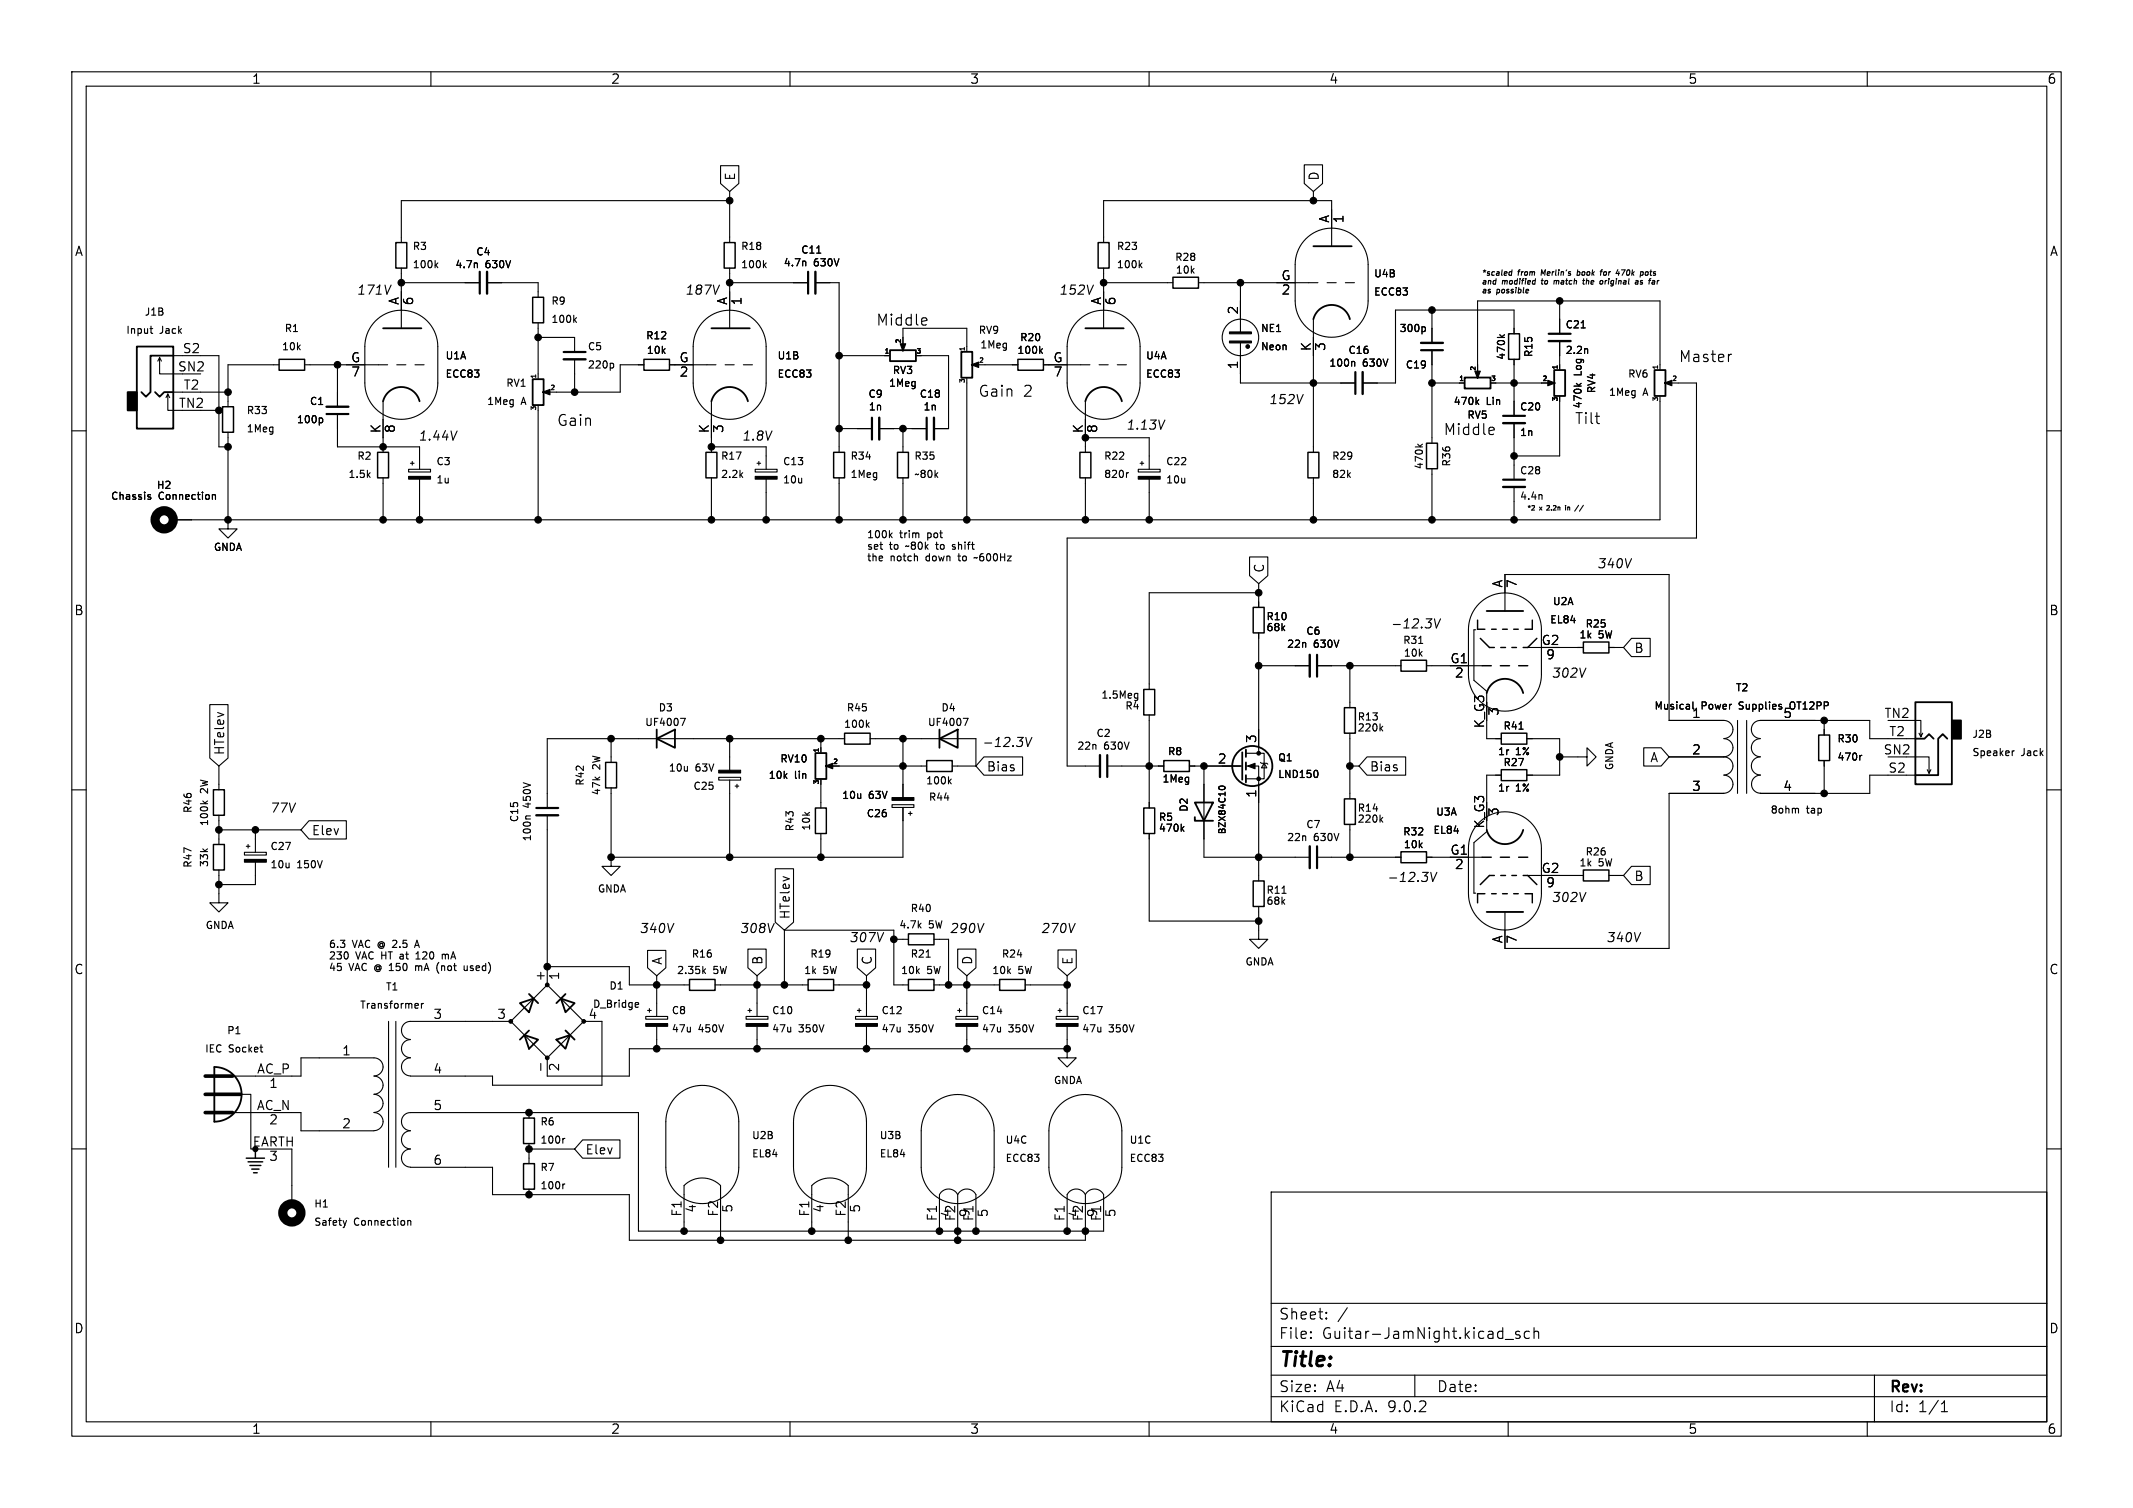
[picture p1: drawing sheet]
<svg xmlns="http://www.w3.org/2000/svg" width="297mm" height="210mm" viewBox="0 0 297 210" stroke-linecap="round" stroke-linejoin="round" font-family="sans-serif">
<defs><g id="words">
<text font-size="2.8" x="178" y="190.9">Title:</text>
<g font-size="2.1">
<text x="121.9" y="45.5">Middle</text>
<text x="233.7" y="50.6">Master</text>
<text x="77.5" y="59.4">Gain</text>
<text x="136.1" y="55.4">Gain</text>
<text x="142.5" y="55.4">2</text>
<text x="219.2" y="59.2">Tilt</text>
<text x="200.9" y="60.7">Middle</text>
<text x="178" y="184">Sheet:</text>
<text x="178" y="186.7">File:</text>
<text x="184.1" y="186.7">Guitar-JamNight.kicad_sch</text>
<text x="178" y="196.9">KiCad</text>
<text x="178" y="194.1">Size:</text>
<text x="184.7" y="194.1">A4</text>
<text x="185.7" y="196.9">E.D.A.</text>
<text x="193.3" y="196.9">9.0.2</text>
<text x="200" y="194.1">Date:</text>
<text x="263" y="194.3">Rev:</text>
<text x="263" y="196.9">Id:</text>
<text x="267.1" y="196.9">1/1</text>
</g>
<g font-size="1.8">
<text x="35" y="11.9">1</text>
<text x="85" y="11.9">2</text>
<text x="135" y="11.9">3</text>
<text x="185" y="11.9">4</text>
<text x="235" y="11.9">5</text>
<text x="285" y="11.9">6</text>
<text x="102.6" y="25.2" transform="rotate(-90 102.6 25.2)">E</text>
<text x="183.8" y="25.2" transform="rotate(-90 183.8 25.2)">D</text>
<text x="10.3" y="35.9">A</text>
<text x="185.2" y="31.1" transform="rotate(-90 185.2 31.1)">A</text>
<text x="187.4" y="31.2" transform="rotate(-90 187.4 31.2)">1</text>
<text x="285.3" y="35.9">A</text>
<text x="49.6" y="41.3">171V</text>
<text x="95.3" y="41.3">187V</text>
<text x="147.4" y="41.3">152V</text>
<text x="178.3" y="39.1">G</text>
<text x="178.4" y="41.4">2</text>
<text x="55.6" y="42.6" transform="rotate(-90 55.6 42.6)">A</text>
<text x="57.9" y="42.6" transform="rotate(-90 57.9 42.6)">6</text>
<text x="101.3" y="42.6" transform="rotate(-90 101.3 42.6)">A</text>
<text x="103.6" y="42.6" transform="rotate(-90 103.6 42.6)">1</text>
<text x="153.4" y="42.6" transform="rotate(-90 153.4 42.6)">A</text>
<text x="155.7" y="42.6" transform="rotate(-90 155.7 42.6)">6</text>
<text x="172.5" y="43.9" transform="rotate(-90 172.5 43.9)">2</text>
<text x="24.7" y="51.8">SN2</text>
<text x="25.4" y="49.3">S2</text>
<text x="48.8" y="50.5">G</text>
<text x="48.8" y="52.8">7</text>
<text x="94.5" y="50.5">G</text>
<text x="94.5" y="52.8">2</text>
<text x="146.6" y="50.5">G</text>
<text x="146.6" y="52.8">7</text>
<text x="172.5" y="51.5" transform="rotate(-90 172.5 51.5)">1</text>
<text x="182.6" y="49" transform="rotate(-90 182.6 49)">K</text>
<text x="184.9" y="49" transform="rotate(-90 184.9 49)">3</text>
<text x="24.8" y="56.9">TN2</text>
<text x="25.5" y="54.4">T2</text>
<text x="176.6" y="56.5">152V</text>
<text x="53.1" y="60.4" transform="rotate(-90 53.1 60.4)">K</text>
<text x="55.3" y="60.4" transform="rotate(-90 55.3 60.4)">8</text>
<text x="58.2" y="61.6">1.44V</text>
<text x="98.8" y="60.4" transform="rotate(-90 98.8 60.4)">K</text>
<text x="101" y="60.4" transform="rotate(-90 101 60.4)">3</text>
<text x="103.3" y="61.6">1.8V</text>
<text x="150.9" y="60.4" transform="rotate(-90 150.9 60.4)">K</text>
<text x="153.1" y="60.4" transform="rotate(-90 153.1 60.4)">8</text>
<text x="156.7" y="60">1.13V</text>
<text x="176.2" y="79.9" transform="rotate(-90 176.2 79.9)">C</text>
<text x="209.3" y="81.9" transform="rotate(-90 209.3 81.9)">A</text>
<text x="211.5" y="82" transform="rotate(-90 211.5 82)">7</text>
<text x="222.3" y="79.4">340V</text>
<text x="10.3" y="85.9">B</text>
<text x="193.6" y="87.7">-12.3V</text>
<text x="214.6" y="89.9">G2</text>
<text x="285.3" y="85.9">B</text>
<text x="201.9" y="92.5">G1</text>
<text x="202.5" y="94.7">2</text>
<text x="215.2" y="92.2">9</text>
<text x="216" y="94.6">302V</text>
<text x="227.5" y="91.1">B</text>
<text x="206.8" y="101.5" transform="rotate(-90 206.8 101.5)">K_G3</text>
<text x="209" y="99.8" transform="rotate(-90 209 99.8)">3</text>
<text x="235.5" y="100.1">1</text>
<text x="248.2" y="100.1">5</text>
<text x="262.3" y="100.1">TN2</text>
<text x="31.4" y="105.3" transform="rotate(-90 31.4 105.3)">HTelev</text>
<text x="136.7" y="104.2">-12.3V</text>
<text x="137.3" y="107.6">Bias</text>
<text x="169.5" y="106.4">2</text>
<text x="175" y="103.6" transform="rotate(-90 175 103.6)">3</text>
<text x="190.7" y="107.6">Bias</text>
<text x="229.7" y="106.4">A</text>
<text x="235.5" y="105.2">2</text>
<text x="262.2" y="105.2">SN2</text>
<text x="262.8" y="107.7">S2</text>
<text x="263" y="102.6">T2</text>
<text x="37.5" y="113.4">77V</text>
<text x="175" y="111.2" transform="rotate(-90 175 111.2)">1</text>
<text x="209" y="113.7" transform="rotate(-90 209 113.7)">3</text>
<text x="235.5" y="110.2">3</text>
<text x="248.2" y="110.2">4</text>
<text x="43.3" y="116.5">Elev</text>
<text x="201.9" y="119.1">G1</text>
<text x="206.8" y="115.5" transform="rotate(-90 206.8 115.5)">K_G3</text>
<text x="193" y="123">-12.3V</text>
<text x="202.5" y="121.4">2</text>
<text x="214.6" y="121.7">G2</text>
<text x="215.2" y="123.9">9</text>
<text x="216" y="125.8">302V</text>
<text x="227.5" y="122.9">B</text>
<text x="89" y="130.2">340V</text>
<text x="102.9" y="130.2">308V</text>
<text x="110.2" y="128.1" transform="rotate(-90 110.2 128.1)">HTelev</text>
<text x="118.2" y="131.4">307V</text>
<text x="132.2" y="130.2">290V</text>
<text x="144.9" y="130.2">270V</text>
<text x="209.3" y="131.5" transform="rotate(-90 209.3 131.5)">A</text>
<text x="211.5" y="131.5" transform="rotate(-90 211.5 131.5)">7</text>
<text x="223.6" y="131.4">340V</text>
<text x="10.3" y="135.9">C</text>
<text x="75.9" y="136.8" transform="rotate(-90 75.9 136.8)">+</text>
<text x="78.2" y="136.6" transform="rotate(-90 78.2 136.6)">1</text>
<text x="92.4" y="134.5" transform="rotate(-90 92.4 134.5)">A</text>
<text x="106.4" y="134.5" transform="rotate(-90 106.4 134.5)">B</text>
<text x="121.6" y="134.5" transform="rotate(-90 121.6 134.5)">C</text>
<text x="135.6" y="134.5" transform="rotate(-90 135.6 134.5)">D</text>
<text x="149.5" y="134.5" transform="rotate(-90 149.5 134.5)">E</text>
<text x="285.3" y="135.9">C</text>
<text x="60.3" y="142">3</text>
<text x="69.1" y="142">3</text>
<text x="81.8" y="142">4</text>
<text x="35.7" y="149.6">AC_P</text>
<text x="47.6" y="147.1">1</text>
<text x="60.3" y="149.6">4</text>
<text x="78.2" y="149.3" transform="rotate(-90 78.2 149.3)">2</text>
<text x="35.7" y="154.7">AC_N</text>
<text x="37.4" y="151.8">1</text>
<text x="60.3" y="154.7">5</text>
<text x="35.1" y="159.8">EARTH</text>
<text x="37.4" y="156.9">2</text>
<text x="47.6" y="157.2">2</text>
<text x="81.4" y="161">Elev</text>
<text x="37.4" y="162">3</text>
<text x="60.3" y="162.3">6</text>
<text x="95" y="169.5" transform="rotate(-90 95 169.5)">F1</text>
<text x="97.2" y="169" transform="rotate(-90 97.2 169)">4</text>
<text x="100.1" y="169.5" transform="rotate(-90 100.1 169.5)">F2</text>
<text x="102.3" y="169" transform="rotate(-90 102.3 169)">5</text>
<text x="112.8" y="169.5" transform="rotate(-90 112.8 169.5)">F1</text>
<text x="115" y="169" transform="rotate(-90 115 169)">4</text>
<text x="117.9" y="169.5" transform="rotate(-90 117.9 169.5)">F2</text>
<text x="120.1" y="169" transform="rotate(-90 120.1 169)">5</text>
<text x="130.6" y="170.2" transform="rotate(-90 130.6 170.2)">F1</text>
<text x="132.8" y="169.6" transform="rotate(-90 132.8 169.6)">4</text>
<text x="133.1" y="170.2" transform="rotate(-90 133.1 170.2)">F2</text>
<text x="135.3" y="169.6" transform="rotate(-90 135.3 169.6)">9</text>
<text x="137.9" y="169.6" transform="rotate(-90 137.9 169.6)">5</text>
<text x="148.3" y="170.2" transform="rotate(-90 148.3 170.2)">F1</text>
<text x="150.6" y="169.6" transform="rotate(-90 150.6 169.6)">4</text>
<text x="150.9" y="170.2" transform="rotate(-90 150.9 170.2)">F2</text>
<text x="153.1" y="169.6" transform="rotate(-90 153.1 169.6)">9</text>
<text x="155.7" y="169.6" transform="rotate(-90 155.7 169.6)">5</text>
<text x="10.3" y="185.9">D</text>
<text x="285.3" y="185.9">D</text>
<text x="35" y="199.9">1</text>
<text x="85" y="199.9">2</text>
<text x="135" y="199.9">3</text>
<text x="185" y="199.9">4</text>
<text x="235" y="199.9">5</text>
<text x="285" y="199.9">6</text>
</g>
<g font-size="1.4">
<text x="57.4" y="35">R3</text>
<text x="66.2" y="35.8">C4</text>
<text x="103.1" y="35">R18</text>
<text x="111.4" y="35.5">C11</text>
<text x="155.4" y="35">R23</text>
<text x="57.4" y="37.6">100k</text>
<text x="63.3" y="37.6">4.7n</text>
<text x="67.6" y="37.6">630V</text>
<text x="103.1" y="37.6">100k</text>
<text x="109" y="37.3">4.7n</text>
<text x="113.3" y="37.3">630V</text>
<text x="155.4" y="37.6">100k</text>
<text x="163.5" y="36.5">R28</text>
<text x="163.6" y="38.3">10k</text>
<text x="191.2" y="38.8">U4B</text>
<text x="191.2" y="41.4">ECC83</text>
<text x="17.5" y="46.7">Input</text>
<text x="20" y="44.2">J1B</text>
<text x="22.3" y="46.7">Jack</text>
<text x="39.5" y="46.4">R1</text>
<text x="76.7" y="45.2">100k</text>
<text x="76.7" y="42.6">R9</text>
<text x="89.9" y="47.5">R12</text>
<text x="136.2" y="46.7">RV9</text>
<text x="141.9" y="47.7">R20</text>
<text x="175.5" y="46.4">NE1</text>
<text x="194.8" y="46.4">300p</text>
<text x="217.9" y="45.9">C21</text>
<text x="39.2" y="49">10k</text>
<text x="61.9" y="50.3">U1A</text>
<text x="61.9" y="52.8">ECC83</text>
<text x="81.7" y="49">C5</text>
<text x="81.7" y="51.5">220p</text>
<text x="90" y="49.5">10k</text>
<text x="108.2" y="50.3">U1B</text>
<text x="108.2" y="52.8">ECC83</text>
<text x="124.2" y="52.3">RV3</text>
<text x="136.4" y="48.7">1Meg</text>
<text x="141.5" y="49.5">100k</text>
<text x="159.5" y="50.3">U4A</text>
<text x="159.5" y="52.8">ECC83</text>
<text x="175.5" y="49">Neon</text>
<text x="185" y="51.3">100n</text>
<text x="187.6" y="49.5">C16</text>
<text x="189.8" y="51.3">630V</text>
<text x="195.6" y="51.5">C19</text>
<text x="209.8" y="50.2" transform="rotate(-90 209.8 50.2)">470k</text>
<text x="213.6" y="49.8" transform="rotate(-90 213.6 49.8)">R15</text>
<text x="217.9" y="49.5">2.2n</text>
<text x="220.4" y="52.3" transform="rotate(-90 220.4 52.3)">Log</text>
<text x="226.6" y="52.8">RV6</text>
<text x="34.2" y="57.9">R33</text>
<text x="41.2" y="59.1">100p</text>
<text x="43" y="56.6">C1</text>
<text x="67.7" y="56.6">1Meg</text>
<text x="70.4" y="54.1">RV1</text>
<text x="72.6" y="56.6">A</text>
<text x="120.8" y="55.6">C9</text>
<text x="120.9" y="57.4">1n</text>
<text x="123.7" y="54.1">1Meg</text>
<text x="128" y="55.6">C18</text>
<text x="128.5" y="57.4">1n</text>
<text x="202.3" y="56.6">470k</text>
<text x="204.2" y="58.5">RV5</text>
<text x="207" y="56.6">Lin</text>
<text x="211.5" y="57.4">C20</text>
<text x="220.4" y="57" transform="rotate(-90 220.4 57)">470k</text>
<text x="222.3" y="54.9" transform="rotate(-90 222.3 54.9)">RV4</text>
<text x="223.9" y="55.3">1Meg</text>
<text x="228.8" y="55.3">A</text>
<text x="34.2" y="60.4">1Meg</text>
<text x="49.6" y="64.2">R2</text>
<text x="60.7" y="65">C3</text>
<text x="100.3" y="64.2">R17</text>
<text x="108.9" y="65">C13</text>
<text x="118.3" y="64.2">R34</text>
<text x="127.2" y="64.2">R35</text>
<text x="153.6" y="64.2">R22</text>
<text x="162.3" y="65">C22</text>
<text x="185.4" y="64.2">R29</text>
<text x="198.3" y="65.5" transform="rotate(-90 198.3 65.5)">470k</text>
<text x="202.2" y="65.1" transform="rotate(-90 202.2 65.1)">R36</text>
<text x="211.5" y="60.9">1n</text>
<text x="15.4" y="69.8">Chassis</text>
<text x="21.7" y="68.3">H2</text>
<text x="22.1" y="69.8">Connection</text>
<text x="48.4" y="66.8">1.5k</text>
<text x="60.7" y="67.5">1u</text>
<text x="100.3" y="66.8">2.2k</text>
<text x="108.9" y="67.5">10u</text>
<text x="118.3" y="66.8">1Meg</text>
<text x="127.2" y="66.8">~80k</text>
<text x="153.6" y="66.8">820r</text>
<text x="162.3" y="67.5">10u</text>
<text x="185.4" y="66.8">82k</text>
<text x="211.5" y="66.3">C28</text>
<text x="211.5" y="69.8">4.4n</text>
<text x="29.7" y="76.9">GNDA</text>
<text x="120.6" y="75">100k</text>
<text x="120.6" y="76.6">set</text>
<text x="123.9" y="76.6">to</text>
<text x="125.3" y="75">trim</text>
<text x="126.4" y="76.6">~80k</text>
<text x="129.4" y="75">pot</text>
<text x="130.9" y="76.6">to</text>
<text x="133.3" y="76.6">shift</text>
<text x="120.6" y="78.2">the</text>
<text x="124" y="78.2">notch</text>
<text x="129.2" y="78.2">down</text>
<text x="133.9" y="78.2">to</text>
<text x="136.4" y="78.2">~600Hz</text>
<text x="176.2" y="88.1">68k</text>
<text x="176.2" y="86.6">R10</text>
<text x="181.8" y="88.6">C6</text>
<text x="195.3" y="89.9">R31</text>
<text x="215.7" y="87">EL84</text>
<text x="216.1" y="84.5">U2A</text>
<text x="219.8" y="89.1">1k</text>
<text x="220.7" y="87.6">R25</text>
<text x="222.6" y="89.1">5W</text>
<text x="179.1" y="90.4">22n</text>
<text x="182.9" y="90.4">630V</text>
<text x="195.4" y="91.7">10k</text>
<text x="89.7" y="101.3">UF4007</text>
<text x="91.6" y="99.3">D3</text>
<text x="117.4" y="101.6">100k</text>
<text x="117.8" y="99.3">R45</text>
<text x="129.1" y="101.3">UF4007</text>
<text x="131" y="99.3">D4</text>
<text x="153.2" y="97.5">1.5Meg</text>
<text x="156.6" y="99">R4</text>
<text x="188.9" y="100.6">R13</text>
<text x="209.2" y="101.8">R41</text>
<text x="230.3" y="99">Musical</text>
<text x="236.9" y="99">Power</text>
<text x="241.6" y="96.5">T2</text>
<text x="242.3" y="99">Supplies</text>
<text x="249.7" y="99">OT12PP</text>
<text x="83.8" y="107.1" transform="rotate(-90 83.8 107.1)">2W</text>
<text x="93" y="107.7">10u</text>
<text x="96.8" y="107.7">63V</text>
<text x="108.5" y="106.4">RV10</text>
<text x="149.9" y="104.6">22n</text>
<text x="152.6" y="102.8">C2</text>
<text x="153.7" y="104.6">630V</text>
<text x="162.5" y="105.4">R8</text>
<text x="177.9" y="106.2">Q1</text>
<text x="188.9" y="102.1">220k</text>
<text x="208.5" y="105.4">1r</text>
<text x="209.2" y="106.9">R27</text>
<text x="211.1" y="105.4">1%</text>
<text x="224.8" y="107.4" transform="rotate(-90 224.8 107.4)">GNDA</text>
<text x="255.7" y="103.6">R30</text>
<text x="255.7" y="106.1">470r</text>
<text x="274.5" y="103">J2B</text>
<text x="274.5" y="105.5">Speaker</text>
<text x="281.5" y="105.5">Jack</text>
<text x="26.9" y="113.3" transform="rotate(-90 26.9 113.3)">R46</text>
<text x="29.2" y="110.5" transform="rotate(-90 29.2 110.5)">2W</text>
<text x="74.1" y="112.5" transform="rotate(-90 74.1 112.5)">450V</text>
<text x="81.5" y="109.5" transform="rotate(-90 81.5 109.5)">R42</text>
<text x="83.8" y="110.9" transform="rotate(-90 83.8 110.9)">47k</text>
<text x="96.4" y="110.2">C25</text>
<text x="106.9" y="108.7">10k</text>
<text x="110.7" y="108.7">lin</text>
<text x="117.1" y="111.5">10u</text>
<text x="121" y="111.5">63V</text>
<text x="128.8" y="109.4">100k</text>
<text x="129.2" y="111.7">R44</text>
<text x="161.8" y="109.2">1Meg</text>
<text x="165.6" y="113.2" transform="rotate(-90 165.6 113.2)">D2</text>
<text x="177.9" y="108.6">LND150</text>
<text x="188.9" y="113.3">R14</text>
<text x="199.9" y="113.8">U3A</text>
<text x="208.5" y="110.5">1r</text>
<text x="211.1" y="110.5">1%</text>
<text x="246.4" y="113.5">8ohm</text>
<text x="251.6" y="113.5">tap</text>
<text x="29.2" y="115.2" transform="rotate(-90 29.2 115.2)">100k</text>
<text x="37.6" y="118.6">C27</text>
<text x="72.4" y="114.6" transform="rotate(-90 72.4 114.6)">C15</text>
<text x="74.1" y="117.3" transform="rotate(-90 74.1 117.3)">100n</text>
<text x="110.7" y="115.9" transform="rotate(-90 110.7 115.9)">R43</text>
<text x="113" y="115.8" transform="rotate(-90 113 115.8)">10k</text>
<text x="120.6" y="114">C26</text>
<text x="161.2" y="116">470k</text>
<text x="161.2" y="114.5">R5</text>
<text x="179.1" y="117.3">22n</text>
<text x="181.8" y="115.5">C7</text>
<text x="182.9" y="117.3">630V</text>
<text x="188.9" y="114.8">220k</text>
<text x="195.3" y="116.6">R32</text>
<text x="195.4" y="118.3">10k</text>
<text x="199.5" y="116.3">EL84</text>
<text x="220.7" y="119.3">R26</text>
<text x="26.9" y="121" transform="rotate(-90 26.9 121)">R47</text>
<text x="29.2" y="120.9" transform="rotate(-90 29.2 120.9)">33k</text>
<text x="37.6" y="121.1">10u</text>
<text x="41.4" y="121.1">150V</text>
<text x="83.1" y="124.5">GNDA</text>
<text x="176.2" y="124.7">R11</text>
<text x="219.8" y="120.9">1k</text>
<text x="222.6" y="120.9">5W</text>
<text x="28.5" y="129.6">GNDA</text>
<text x="125.1" y="129.5">4.7k</text>
<text x="126.7" y="127.2">R40</text>
<text x="129.3" y="129.5">5W</text>
<text x="176.2" y="126.2">68k</text>
<text x="45.7" y="132.2">6.3</text>
<text x="45.7" y="133.8">230</text>
<text x="45.7" y="135.4">45</text>
<text x="48.6" y="135.4">VAC @ 150</text>
<text x="49.1" y="132.2">VAC @ 2.5</text>
<text x="49.6" y="133.8">VAC HT at</text>
<text x="58.6" y="132.2">A</text>
<text x="58.6" y="135.4">mA</text>
<text x="58.7" y="133.8">120</text>
<text x="61.8" y="135.4">(not</text>
<text x="62.5" y="133.8">mA</text>
<text x="65.8" y="135.4">used)</text>
<text x="94.2" y="135.9">2.35k</text>
<text x="96.2" y="133.6">R16</text>
<text x="99.3" y="135.9">5W</text>
<text x="111.9" y="135.9">1k</text>
<text x="112.7" y="133.6">R19</text>
<text x="114.6" y="135.9">5W</text>
<text x="125.4" y="135.9">10k</text>
<text x="126.7" y="133.6">R21</text>
<text x="129.1" y="135.9">5W</text>
<text x="138.1" y="135.9">10k</text>
<text x="139.4" y="133.6">R24</text>
<text x="141.8" y="135.9">5W</text>
<text x="173.3" y="134.7">GNDA</text>
<text x="50" y="140.7">Transformer</text>
<text x="53.6" y="138.1">T1</text>
<text x="82.5" y="140.6">D_Bridge</text>
<text x="84.7" y="138">D1</text>
<text x="93.4" y="141.4">C8</text>
<text x="93.4" y="144">47u</text>
<text x="97.3" y="144">450V</text>
<text x="107.4" y="141.4">C10</text>
<text x="107.4" y="144">47u</text>
<text x="111.2" y="144">350V</text>
<text x="122.6" y="141.4">C12</text>
<text x="122.6" y="144">47u</text>
<text x="126.5" y="144">350V</text>
<text x="136.6" y="141.4">C14</text>
<text x="136.6" y="144">47u</text>
<text x="140.4" y="144">350V</text>
<text x="150.6" y="141.4">C17</text>
<text x="150.6" y="144">47u</text>
<text x="154.4" y="144">350V</text>
<text x="28.5" y="146.8">IEC</text>
<text x="31.5" y="144.2">P1</text>
<text x="31.9" y="146.8">Socket</text>
<text x="146.6" y="151.2">GNDA</text>
<text x="75.1" y="156.9">R6</text>
<text x="75.1" y="159.5">100r</text>
<text x="104.6" y="161.4">EL84</text>
<text x="104.6" y="158.8">U2B</text>
<text x="122.4" y="161.4">EL84</text>
<text x="122.4" y="158.8">U3B</text>
<text x="139.9" y="159.5">U4C</text>
<text x="157.2" y="159.5">U1C</text>
<text x="75.1" y="163.3">R7</text>
<text x="75.1" y="165.8">100r</text>
<text x="139.9" y="162">ECC83</text>
<text x="157.2" y="162">ECC83</text>
<text x="43.6" y="170.9">Safety</text>
<text x="43.6" y="168.4">H1</text>
<text x="49.3" y="170.9">Connection</text>
</g>
<text font-size="1.2" x="170.9" y="116.3" transform="rotate(-90 170.9 116.3)">BZX84C10</text>
<g font-size="1.1">
<text x="206.2" y="38.4">*scaled</text>
<text x="206.2" y="39.7">and</text>
<text x="206.2" y="40.9">as</text>
<text x="208.4" y="40.9">possible</text>
<text x="209.2" y="39.7">modified</text>
<text x="211.4" y="38.4">from</text>
<text x="214.9" y="38.4">Merlin's</text>
<text x="215" y="39.7">to</text>
<text x="217" y="39.7">match</text>
<text x="220.2" y="38.4">book</text>
<text x="221.4" y="39.7">the</text>
<text x="223.8" y="38.4">for</text>
<text x="224" y="39.7">original</text>
<text x="226.3" y="38.4">470k</text>
<text x="229.3" y="39.7">as</text>
<text x="230" y="38.4">pots</text>
</g>
<g font-size=".9">
<text x="125.5" y="48" transform="rotate(-90 125.5 48)">2</text>
<text x="74.7" y="52.9" transform="rotate(-90 74.7 52.9)">1</text>
<text x="123" y="49.3">1</text>
<text x="127.5" y="49.3">3</text>
<text x="134.4" y="53.5" transform="rotate(-90 134.4 53.5)">3</text>
<text x="134.4" y="49" transform="rotate(-90 134.4 49)">1</text>
<text x="136.2" y="50.5">2</text>
<text x="203" y="53.1">1</text>
<text x="205.5" y="51.8" transform="rotate(-90 205.5 51.8)">2</text>
<text x="207.5" y="53.1">3</text>
<text x="214.7" y="53.1">2</text>
<text x="216.9" y="51.6" transform="rotate(-90 216.9 51.6)">1</text>
<text x="230.9" y="51.6" transform="rotate(-90 230.9 51.6)">1</text>
<text x="232.7" y="53.1">2</text>
<text x="74.7" y="57.3" transform="rotate(-90 74.7 57.3)">3</text>
<text x="76.5" y="54.4">2</text>
<text x="216.9" y="56" transform="rotate(-90 216.9 56)">3</text>
<text x="230.9" y="56" transform="rotate(-90 230.9 56)">3</text>
<text x="212.6" y="71.1">*2</text>
<text x="214.5" y="71.1">x</text>
<text x="215.8" y="71.1">2.2n</text>
<text x="218.7" y="71.1">in</text>
<text x="114" y="104.9" transform="rotate(-90 114 104.9)">1</text>
<text x="115.9" y="106.4">2</text>
<text x="114" y="109.4" transform="rotate(-90 114 109.4)">3</text>
</g>
</g></defs>
<g fill="none" stroke="#000" stroke-width=".15">
<path d="M10 10h277v190h-277zM12 12h273v186h-273zM60 10v2M110 10v2M160 10v2M210 10v2M260 10v2M55.9 37.3v8.4M55.9 39.4h10.9M60.7 36.9l.3 .4M61 36.6l-.4 .4M66.3 36.6l.2 .2v.5"/>
<path d="M67.8 39.4h7.1v2M100.3 23.1h2.6v2.5l-1.3 1.1-1.3-1.1zM101.6 26.7v7.1M101.6 37.3v8.4M101.6 27.9h-45.7v5.9M101.6 39.4h10.9M106.4 36.9l.3 .4M106.7 36.6l-.4 .4M112.1 36.4l.1 .1v.5M113.5 39.4h3.3v23.6M113.7 35.3h.6M153.7 33.8v-5.9h31.7v6.4"/>
<path d="M153.7 37.3v8.4M153.7 39.4h9.6M158.7 36.9l.3 .4M159 36.6l-.4 .4M166.9 39.4h16.6M172.7 39.4v6.8M181.6 23h2.6v2.6l-1.3 1.1-1.3-1.1zM181.8 33.3a5.1 5.1 0 0 1 5.5-1.1 5.1 5.1 0 0 1 3.2 4.6v5.1a5.1 5.1 0 0 1-5.1 5.1 5.1 5.1 0 0 1-5.1-5.1v-5.1a5.1 5.1 0 0 1 1.5-3.5zM182.9 26.7v1.2M184.8 39.4h1.3M187.3 39.4h1.3M210.2 38.3h.2"/>
<path d="M210.5 37.9h-.3M210.5 37.6l-.1 .7M213.6 39.1h.2M213.7 39.5l-.1 .1M213.8 38.8l-.1 .8M214.6 39.1h.3M214.7 37.6l-.1 .7M214.7 38.8v.7l.1 .1M216.4 39.1v.5M216.7 39.1h-.3M216.7 39.2v.4M219.6 37.9h.3"/>
<path d="M219.7 37.6l-.1 .7M219.9 38.3h-.3M220.4 39.1h.3M220.5 38.8l-.1 .7 .2 .1M221 38.8l-.1 .8M221.1 39.1h-.2M222.8 37.8h.3M223.1 37.6h-.1M223.5 39.1v.5M223.6 37.8l-.3 .1v.3l.1 .1h.2M223.8 39.1l-.3 .1M225.8 37.6h.5l-.4 .7"/>
<path d="M227.9 39.1h.2l-.1 .5M228 39.5l-.2 .1M228.1 39.2l-.3 .1M228.7 39.1h-.2l-.1 .1 .3 .2v.1h-.3M229.1 37.9l.2-.1 .2 .1-.1 .4h-.3zM230.8 39.1l-.1 .5M231 39.1l-.2 .1M20.9 45.8h.4M21 45.4v.9l.3 .1M22 50.3l.2-.5v2.3h3.2M22.2 49.8l.3 .5M23.1 55.4l.3-.5v2.3h2"/>
<path d="M23.4 54.9l.2 .5M24.1 49.5h1.3M24.1 54.6h1.3M27.9 49.5h2.6v12.7h1.2M27.9 54.6h3.8M27.9 57.2h2.6M38.9 50.8h-7.2v5.8M42.4 50.8h11.6M44.7 58.2l.2 .2v.3l-.2 .2M47 57.7v4.5h11.4v3.2M47 50.8v5.8M52.3 44.7a5.1 5.1 0 0 1 5.5-1.1 5.1 5.1 0 0 1 3.2 4.7v5a5.1 5.1 0 0 1-5.1 5.1 5.1 5.1 0 0 1-5.1-5.1v-5a5.1 5.1 0 0 1 1.5-3.6z"/>
<path d="M53.3 55.9v7.1M55.2 50.8h1.3M57.8 50.8h1.3M74.6 52.2v.4M74.9 45v7.7M74.9 56.5v15.9M74.9 47h5.1v2M80 44.5l.3 .4M80 50v4.6M80.3 44.2l-.4 .4M85.3 50.6l.1 .2v.3l-.1 .2M89.7 50.8h-3.3v3.8h-9.9"/>
<path d="M93.2 50.8h6.5M98 44.7a5.1 5.1 0 0 1 5.5-1.1 5.1 5.1 0 0 1 3.2 4.7v5a5.1 5.1 0 0 1-5.1 5.1 5.1 5.1 0 0 1-5.1-5.1v-5a5.1 5.1 0 0 1 1.5-3.6zM99.1 55.9v7.1M101 50.8h1.2M103.5 50.8h1.3M116.8 59.7h4.6M116.8 49.5h7M122.4 59.7h6.6M123.3 49.2h.4M125.7 48v-2.3h8.9v3.2M125.7 59.7v3.3M127.6 49.5h4.5v10.2h-2.1"/>
<path d="M128.6 44.3h.4l.1 .3-.8 .2M129 45.2l-.4 .1M134.3 48.4v.4M134.6 52.7v19.7M136.2 50.8h5.5M144.9 48.8l.3 .4M145.2 48.6l-.4 .3M145.3 50.8h6.5M150.1 44.7a5.1 5.1 0 0 1 5.5-1.1 5.1 5.1 0 0 1 3.1 4.7v5a5.1 5.1 0 0 1-5 5.1 5.1 5.1 0 0 1-5.1-5.1v-5a5.1 5.1 0 0 1 1.5-3.6zM151.1 55.9v7.1M153 50.8h1.3M155.6 50.8h1.2"/>
<path d="M172.7 47.8v5.5h16M182.9 44.5v18.5M188.3 50.3l.3 .2v.5M198.3 45.5l.2 .2v.3l-.2 .2M199.4 43.2v4.6M199.4 48.8v12.9M199.4 53.3h4.4M203.3 53h.4M205.6 56l.3 .3M205.9 55.7l-.4 .3M207.5 59.5l.5 .1 .1 .3-.8 .1M207.6 53.3h8"/>
<path d="M208.8 46.6l.4 .4M209.5 46.6l-.4 .3M210.8 46.5v-3.3h-16.5v10.1h-4.6M210.8 50v7.9M210.8 58.9v7.9M212.6 40.3h.2v.2h-.3M212.8 40.8h-.1M216.8 50.9v.4M217.2 41.9v4.6M217.2 47.5v3.9M217.2 55.2v8.3h-6.4M219.5 53.4l.4 .4"/>
<path d="M220.2 45.7h.5M220.2 53.4l-.4 .3M220.9 48.6l.2 .1v.5M230.8 50.9v.4M231.1 51.4v-9.5h-25.4v9.9M231.1 55.2v17.2h-207M232.7 53.3h3.5v21.6h-87.6v31.8h4.6M241.1 49.3l-.3 .1M10 60h2M20.7 69.2l.3 .1v.1l-.1 .1h-.2M20.7 68.9h.3M29.6 69l.1-.1h.3v.6"/>
<path d="M29.6 68.9v.6M31.7 72.4v1.3h1.3l-1.3 1.2-1.2-1.2h1.2M31.7 72.4h.1M31.7 60.2v12.2M51.3 66.1l.2 .4M51.5 65.8l-.3 .4M53.3 66.5v5.9M56.9 65.4h3v.3h-3zM57.1 64.5h.6M57.4 64.3v.5M58.4 66.7v5.7M99.1 62.2h7.6v3.2"/>
<path d="M99.1 66.5v5.9M103.1 66.1l.3 .4M103.4 65.8l-.4 .4M105.2 65.4h3v.3h-3zM105.4 64.5h.5M105.7 64.3v.5M106.7 66.7v5.7M116.8 66.5v5.9M123.9 74.5l.3 .4M124.2 74.2l-.4 .4M125.7 66.5v5.9M130.3 75.8h.4"/>
<path d="M132.6 76.4h.4M133 75.9l-.2-.1-.2 .2 .1 .1 .3 .1M133.4 77.4h.4M136.1 77.6l-.5 .1M151.1 66.5v5.9M151.1 61h8.9v4.4M157.1 65.8l-.2 .1M158.5 65.4h3v.3h-3zM158.7 64.5h.6M159 64.3v.5M160 66.7v5.7M174 77.6h2.5v2.6l-1.2 1.1-1.3-1.1z"/>
<path d="M182.9 66.5v5.9M197.4 61.9l.4 .3M198.1 61.9l-.4 .2M199.4 65.3v7.1M208 60.4l-.5 .1M210.8 67.8v4.6M214.6 68.9l.1 .1v.5M215.6 70.4l-.2 .1M215.7 70.7l-.3 .3h.4M218 70.4v.1M218 70.6v.4M218.3 70.6v.4"/>
<path d="M218.5 70.6l-.2 .1M219.8 70.4l-.5 .8M220.5 70.4l-.6 .8M285 60h2M29.2 98.1h2.6v7.5l-1.3 1.1-1.3-1.1zM158.1 96.6h.3M158.4 96.6v.8l-.2 .2M158.4 97.2h-.3M160 99.6v12.9M175.3 82.6h-15.3v13.4M175.3 81.3v3.3M175.3 88.1v16.8"/>
<path d="M175.3 92.7h7.1M183.4 92.7h11.7M188 92.7v5.9M197.5 89.6h.6M198.6 92.7h3.3M199.7 86.2l.3 1.3 .6-1.3M204.5 92.7h1.9M205.5 87.7h-.3v7l1.8 1.6M205.9 84.1a5.1 5.1 0 0 1 5.6-1.1 5.1 5.1 0 0 1 3.1 4.6v6.4a5.1 5.1 0 0 1-5.1 5 5.1 5.1 0 0 1-5-5v-6.4a5.1 5.1 0 0 1 1.4-3.5zM209.5 85.1v-5.1h22.9v20.3h7.6a1.26 1.26 0 0 1 1.3 1.3 1.26 1.26 0 0 1-1.3 1.3 1.27 1.27 0 0 1 1.3 1.2 1.27 1.27 0 0 1-1.3 1.3M212.7 90.2h1.9M217.2 90.2h3.3"/>
<path d="M224 90.2h2.1M227.2 88.9h2.6v2.5h-2.6l-1.1-1.2zM235.7 97.8v.8M249.3 97.9l-.1 .5M10 110h2M28.2 111.5l.4 .4M28.9 111.5l-.4 .3M30.5 106.7v3.3M30.5 113.5v4.1M30.5 115.6h11.4M34 118.7h3.1v.4h-3.1zM34.3 117.9h.5"/>
<path d="M34.5 117.6v.5M35.6 115.6v3.1M43 114.3h5.2v2.5h-5.2l-1.1-1.2zM73.9 113.6h-.6l-.1 .3M76.2 113.5v23.7M85.1 119.4v1.3h1.3l-1.3 1.2-1.3-1.2h1.3M85.1 102.9v3.3M85.1 109.7v9.7M94.8 100h.6l-.4 1M100.1 108.3h3v.3h-3zM101.6 102.9v4.4M101.6 108.6v10.8"/>
<path d="M102.4 109.5h.5M102.6 109.2v.5M114 104.3v.3M114.3 102.9v1.9M114.3 108.6v3.9M114.3 116.1v3.3M115.8 106.7h13.2M117.6 102.9h-41.4v9.6M120.7 100.9l.3 .4M121 100.6l-.4 .4M121.2 102.9h14.7v3.8M124.2 112.1h3.1v.3h-3.1z"/>
<path d="M125.7 102.9v8.2M125.7 112.4v7h-40.6M126.5 113.3h.5M126.7 113v.5M132.2 108.8l.3 .4M132.5 108.5l-.4 .4M132.6 106.7h3.3M134.1 100h.7l-.4 1M137 105.4h5.4v2.6h-5.4l-1.1-1.3zM142.8 102.7l.3 1.3 .6-1.3M154.2 106.7h7.9M160 116.1v12.2h15.3"/>
<path d="M164.6 115.4l.3 .4M164.9 115.1l-.4 .4M165.6 106.7h7.4M167.6 106.7v12.7h14.8M169.8 109.9l-.1-.1a.47 .47 0 0 1 .4-.3 .47 .47 0 0 1 .5 .3l-.1 .1M173.5 104.9h2.5v3.6h-2.5M173.5 106.7h1.8v16M175.5 106.2l.1 .1h.8l.1 .1M176 106.3l.4 .6h-.8zM183.4 107.3l.1 .4-.1 .5M183.4 119.4h11.7M188 106.7h1.2"/>
<path d="M188 102.1v9.2M188 114.8v4.6M190.3 105.4h5.4v2.6h-5.4l-1.1-1.3zM192.3 101.4l.2 .4M192.3 114.1l.2 .4M192.5 101.1l-.3 .4M192.5 113.8l-.3 .4M198.6 119.4h3.3M204.5 119.4h1.9M205.9 114.6a5.1 5.1 0 0 1 5.6-1.2 5.1 5.1 0 0 1 3.1 4.7v6.4a5.1 5.1 0 0 1-5.1 5 5.1 5.1 0 0 1-5-5v-6.4a5.1 5.1 0 0 1 1.4-3.5zM207 100.3v2.6h2M207 115.8l-1.8 1.5v7.1h.3"/>
<path d="M209 108h-2v3.8M211.5 101.5h.6M212.6 102.9h4.6v5.1h-4.6M217.2 105.4h3.8v-1.3l1.2 1.3-1.2 1.3v-1.3M228.9 104.1h2.4l1.1 1.3-1.1 1.3h-2.4zM232.4 105.4h7.6M240 105.4a1.26 1.26 0 0 1 1.3 1.3 1.26 1.26 0 0 1-1.3 1.2 1.27 1.27 0 0 1 1.3 1.3 1.27 1.27 0 0 1-1.3 1.3M240 110.5h-7.6v21.6h-22.9v-5.1M241.9 100.3v10.2M243.2 100.3v10.2M245.1 102.8a1.25 1.25 0 0 1-1.2-1.2 1.25 1.25 0 0 1 1.2-1.3h15.2v2.6h2.6M245.1 102.9a1.25 1.25 0 0 0-1.2 1.2 1.25 1.25 0 0 0 1.2 1.3"/>
<path d="M245.1 105.4a1.25 1.25 0 0 0-1.2 1.3 1.25 1.25 0 0 0 1.2 1.2M245.1 108a1.26 1.26 0 0 0-1.2 1.2 1.26 1.26 0 0 0 1.2 1.3M250.3 112.6l.1 .1v.5M254 100.3v2.1M254 105.9v4.6M259.2 105.2l-.2 .1M262.9 108h-2.6v2.5h-15.2M265.4 105.4h3.2v2.3l.3-.5M265.4 100.3h2.1v2.3l.2-.5M265.4 102.9h1.3M265.4 108h1.3M267.2 102.1l.3 .5"/>
<path d="M268.4 107.2l.2 .5M280.5 104.6l-.3 .2M285 110h2M30.5 121.2v4.5h1.2l-1.2 1.3-1.3-1.3h1.3M35.6 120.1v3.1h-5.1M48.4 132.7v.7M57.7 131.9l.4-1 .3 1M57.8 131.7h.5M57.9 134.5v.7M57.9 133.6h.6M57.9 139.7l.3 .1 .1 .2-.5 .1M58.1 132.7l-.2 .1"/>
<path d="M58.2 132.6v1M58.2 134.5h-.2l-.1 .1M58.7 139.7v.7M59 139.7l-.3 .2M61.6 132.9v.7M61.6 133l.3-.1 .1 .1M62 133v.6M62.2 132.9l-.2 .1M64.6 134.5l.1 .6 .2 .1 .2-.1M65.1 134.5v.7M76.2 134.6h11.4v2.6h8.4M88.6 139.6l.3 .1v.2h-.5"/>
<path d="M90.2 132.4h2.5v2.4l-1.3 1.1-1.2-1.1zM91.4 135.9v5.7M98 135.2l.2 .4M98.2 134.9l-.3 .4M99.6 137.2h12.9M104.1 132.2h2.6v2.6l-1.3 1.1-1.3-1.1zM105.4 135.9v5.7M107.9 121h2.6v7.4l-1.3 1.1-1.3-1.1zM109.2 129.5h15.3v7.7h2M109.2 129.5v7.7M116.1 137.2h4.5M119.4 132.2h2.5v2.6l-1.3 1.1-1.2-1.1z"/>
<path d="M120.6 135.9v5.7M124.5 130.8h2M128 128.9l.2 .3M128.2 128.6l-.3 .3M129 133.3h.5M130 137.2h9.2M130 130.8h2.1v6.4M133.3 132.2h2.6v2.6l-1.3 1.1-1.3-1.1zM134.6 135.9v5.7M142.7 137.2h5.9M147.3 132.3h2.6v2.5l-1.3 1.1-1.3-1.1zM148.6 135.9v5.7"/>
<path d="M175.3 126.2v4.6h1.2l-1.2 1.3-1.3-1.3h1.3M178.5 124.4h.6M199.2 121.5l.3 1.3 .6-1.3M212.7 121.9h1.9M217.2 121.9h3.3M224 121.9h2.1M227.2 120.6h2.6v2.6h-2.6l-1.1-1.3zM28.6 152.4h6.3v7.6h5.7v7.6M32.4 154.9h9.5v2.6h10.2M36.2 145.8h.4M36.5 146.5h.1M52.1 149.8a1.26 1.26 0 0 0 1.2-1.2 1.26 1.26 0 0 0-1.2-1.3h-10.2v2.6h-9.5"/>
<path d="M52.1 149.9a1.26 1.26 0 0 1 1.2 1.2 1.26 1.26 0 0 1-1.2 1.3M52.1 152.4a1.26 1.26 0 0 1 1.2 1.3 1.26 1.26 0 0 1-1.2 1.2M52.1 154.9a1.26 1.26 0 0 1 1.2 1.3 1.26 1.26 0 0 1-1.2 1.3M54.1 142.2v20.4M55.1 142.2v20.4M57.1 144.8a1.25 1.25 0 0 0-1.2 1.2 1.25 1.25 0 0 0 1.2 1.3M57.1 147.3a1.25 1.25 0 0 0-1.2 1.3 1.25 1.25 0 0 0 1.2 1.2M57.1 157.5a1.25 1.25 0 0 1-1.2-1.3 1.25 1.25 0 0 1 1.2-1.3h31.8v16.6h64.8v-5.1a1.42 1.42 0 0 0-1.3-.8 1.42 1.42 0 0 0-1.3 .8M57.1 157.5a1.25 1.25 0 0 0-1.2 1.2 1.25 1.25 0 0 0 1.2 1.3M58.2 140.4h-.3M71.1 142.2h-14a1.25 1.25 0 0 0-1.2 1.3 1.25 1.25 0 0 0 1.2 1.3M71.1 142.2l5.1-5 5.1 5-5.1 5.1z"/>
<path d="M73.7 154.9v.8M73.7 159.3v2.8M75.3 148.1v1M78.7 158.5l-.3 .1M81.1 158.7h5.2v2.6h-5.2l-1.1-1.3zM81.3 142.2h2.5v8.9h-15.2v-1.2h-11.5M88.9 140.2l-.3 .1M89.9 141.6h3.1v.3h-3.1zM90.2 140.7h.5M90.4 140.5v.5M91.4 142.9v3.2M94.2 152.7a5.1 5.1 0 0 1 5.5-1.2 5.1 5.1 0 0 1 3.2 4.7v6.4a5.1 5.1 0 0 1-5.1 5 5.1 5.1 0 0 1-5.1-5v-6.4a5.1 5.1 0 0 1 1.5-3.5z"/>
<path d="M103.9 141.6h3v.3h-3zM104.1 140.7h.5M104.4 140.5v.5M105.4 142.9v3.2M112 152.7a5.1 5.1 0 0 1 5.5-1.2 5.1 5.1 0 0 1 3.1 4.7v6.4a5.1 5.1 0 0 1-5 5 5.1 5.1 0 0 1-5.1-5v-6.4a5.1 5.1 0 0 1 1.5-3.5zM119.1 141.6h3.1v.3h-3.1zM119.4 140.7h.5M119.6 140.5v.5M120.6 142.9v3.2M129.7 153.9a5.1 5.1 0 0 1 5.6-1.1 5.1 5.1 0 0 1 3.1 4.7v5.1a5.1 5.1 0 0 1-5.1 5 5.1 5.1 0 0 1-5-5v-5.1a5.1 5.1 0 0 1 1.4-3.6zM133.1 141.6h3v.3h-3zM133.3 140.7h.6"/>
<path d="M133.6 140.5v.5M134.6 142.9v3.2M147.1 141.6h3v.3h-3zM147.3 140.7h.5M147.5 153.9a5.1 5.1 0 0 1 5.6-1.1 5.1 5.1 0 0 1 3.1 4.7v5.1a5.1 5.1 0 0 1-5.1 5 5.1 5.1 0 0 1-5.1-5v-5.1a5.1 5.1 0 0 1 1.5-3.6zM147.6 140.5v.5M148.6 146.1v1.2h1.3l-1.3 1.3-1.3-1.3h1.3M148.6 146.1h-61v3.8h-11.4v-2.6M148.6 142.9v3.2M10 160h2M48.3 170l-.3 .6M56.8 170v.6"/>
<path d="M56.8 170.1l.1-.1h.3v.6M57.1 160a1.25 1.25 0 0 0-1.2 1.3 1.25 1.25 0 0 0 1.2 1.2M57.1 162.6h11.5v3.8h19v6.3h63.5v-6.3M73.7 160h6.3M73.7 165.6v.8M78.7 164.9l-.3 .1M95.2 171.5v-6.4a3.6 3.6 0 0 1 5.1 0v7.6M113 171.5v-6.4a3.6 3.6 0 0 1 5.1 0v7.6M133.3 166.4a1.42 1.42 0 0 0-1.2-.8 1.42 1.42 0 0 0-1.3 .8v5.1M133.3 166.4a1.42 1.42 0 0 1 1.3-.8 1.42 1.42 0 0 1 1.3 .8v5.1M133.3 166.4v6.3M135.5 168v.7"/>
<path d="M151.1 166.4a1.42 1.42 0 0 0-1.2-.8 1.42 1.42 0 0 0-1.3 .8v5.1M153.3 168v.7M177 166h108v32h-108zM285 160h2M60 198v2M110 198v2M160 198v2M177 194.5h108M177 191.5h108M177 187.5h108M177 181.5h108M182.5 186.3h.1l-.1 .1"/>
<path d="M182.5 186.3v.1M182.5 185.5v.1M182.5 185.5h.1l-.1 .1M184.7 183.6v.1M184.7 183.6h-.1l.1 .1M184.7 182.8v.1M184.7 182.8h-.1l.1 .1M187.6 182.1l-1.3 2M197 191.5v3M209.6 186.5h1.1M210 198v2M211.6 185.5l-.4-.1-.2 .2 .1 .2 .5 .2 .1 .1-.1 .2-.1 .1-.5-.1"/>
<path d="M213 185.5l-.5-.1-.3 .3v.4l.2 .2 .1 .1 .5-.1M213.6 185.5a.37 .37 0 0 1 .6 .1v.8M213.6 184.9v1.5M260 198v2M261 191.5v6.5M270.3 196.6h.9M270.3 195.5l.4-.4v1.5"/>
<circle cx="172.7" cy="47" r="2.54"/>
</g>
<g fill="none" stroke="#000" stroke-width=".3">
<path d="M66.8 37.8v3.1M112.5 37.8v3.1M45.5 57.7h3M78.5 49h3M121.4 58.2v3M129 58.2v3M188.7 51.8v3.1M197.9 48.8h3M209.3 57.9h3M215.6 46.5h3.1M209.3 66.8h3M183.4 91.2v3"/>
<path d="M74.7 112.5h3M154.2 105.2v3M183.4 117.9v3"/>
</g>
<g fill="none" stroke="#000" stroke-width=".33">
<path d="M67.8 37.8v3.1M113.5 37.8v3.1M45.5 56.6h3M78.5 50h3M122.4 58.2v3M130 58.2v3M189.7 51.8v3.1M197.9 47.8h3M209.3 58.9h3M215.6 47.5h3.1M209.3 67.8h3M182.4 91.2v3"/>
<path d="M74.7 113.5h3M153.2 105.2v3M182.4 117.9v3"/>
</g>
<g fill="none" stroke="#000" stroke-width=".2">
<path d="M55.1 33.8h1.5v3.5h-1.5zM100.8 33.8h1.6v3.5h-1.6zM152.9 33.8h1.5v3.5h-1.5zM163.3 38.6h3.6v1.5h-3.6zM31 56.6h1.5v3.6h-1.5zM38.9 50h3.5v1.6h-3.5zM74.2 41.4h1.5v3.6h-1.5zM89.7 50h3.5v1.6h-3.5zM141.7 50h3.6v1.6h-3.6zM210.1 46.5h1.5v3.5h-1.5zM52.6 63h1.5v3.5h-1.5zM98.3 63h1.5v3.5h-1.5z"/>
<path d="M116.1 63h1.5v3.5h-1.5zM125 63h1.5v3.5h-1.5zM150.4 63h1.5v3.5h-1.5zM182.1 63h1.5v3.5h-1.5zM198.6 61.7h1.6v3.6h-1.6zM159.3 96h1.5v3.6h-1.5zM174.5 84.6h1.5v3.5h-1.5zM187.2 98.6h1.5v3.5h-1.5zM195.1 91.9h3.5v1.6h-3.5zM205.7 86.4v1.2h1.1M206.1 88.9l1.3 1.3h.7M206.4 92.7h1.2"/>
<path d="M207.7 87.6h.6M208.9 92.7h1.3M209 90.2h.6M209.2 87.6h.7M210.5 90.2h.7M210.8 87.6h.6M211.5 92.7h1.2M213.4 86.4v1.2h-1.1M214 88.9l-1.3 1.3h-.6M220.5 89.4h3.5v1.5h-3.5zM29.7 117.6h1.5v3.6h-1.5zM29.7 110h1.5v3.5h-1.5z"/>
<path d="M84.3 106.2h1.6v3.5h-1.6zM113.5 112.5h1.6v3.6h-1.6zM117.6 102.1h3.6v1.5h-3.6zM129 105.9h3.6v1.5h-3.6zM159.3 112.5h1.5v3.6h-1.5zM162.1 105.9h3.5v1.5h-3.5zM187.2 111.3h1.5v3.5h-1.5zM195.1 118.6h3.5v1.5h-3.5zM206.4 119.4h1.2M208.9 119.4h1.3M209 102.1h3.6v1.5h-3.6zM209 107.2h3.6v1.5h-3.6z"/>
<path d="M211.5 119.4h1.2M253.2 102.4h1.6v3.5h-1.6zM96 136.4h3.6v1.5h-3.6zM112.5 136.4h3.6v1.5h-3.6zM126.5 136.4h3.5v1.5h-3.5zM126.5 130h3.5v1.6h-3.5zM139.2 136.4h3.5v1.5h-3.5zM174.5 122.7h1.5v3.5h-1.5zM206.8 124.5h-1.1v1.2M207.7 124.5h.6M208.1 121.9h-.7l-1.3 1.3M209 121.9h.6"/>
<path d="M209.2 124.5h.7M210.5 121.9h.7M210.8 124.5h.6M212.1 121.9h.6l1.3 1.3M212.3 124.5h1.1v1.2M220.5 121.2h3.5v1.5h-3.5zM72.9 155.7h1.5v3.6h-1.5zM34.3 161.3h2.5M34.5 161.8h2.1M34.8 162.3h1.5M35.1 162.8h1M35.3 163.3h.5"/>
<path d="M35.6 160v1.3M72.9 162.1h1.5v3.5h-1.5z"/>
</g>
<g fill="none" stroke="#000" stroke-width=".25">
<path d="M182.9 34.3h5.3M19 48.3h5.1v11.4h-5.1zM21.6 54.6l.6 .6 .7-.6h1.2M24.1 49.5h-3.1v5.1l-.7 .6-.6-.6M53.3 45.7h5.4M53.3 55.9a2.62 2.62 0 0 1 2.6-2 2.62 2.62 0 0 1 2.5 2M74.2 52.8h1.5v3.6h-1.5zM99.1 45.7h5.3M99.1 55.9a2.62 2.62 0 0 1 2.5-2 2.62 2.62 0 0 1 2.5 2M123.9 48.8h3.6v1.5h-3.6zM133.9 49h1.5v3.6h-1.5zM151.1 45.7h5.4"/>
<path d="M151.1 55.9a2.62 2.62 0 0 1 2.6-2 2.62 2.62 0 0 1 2.5 2M182.9 44.5a2.62 2.62 0 0 1 2.5-2 2.62 2.62 0 0 1 2.6 2M203.9 52.6h3.6v1.5h-3.6zM216.4 51.5h1.5v3.6h-1.5zM230.4 51.5h1.5v3.6h-1.5zM207 85.1h5.1M207 96.5a2.62 2.62 0 0 1 2.5-2 2.62 2.62 0 0 1 2.6 2M266.7 97.8h5.1v11.4h-5.1zM91.4 102.9l2.6-1.3v2.5zM91.4 101.6v2.5M113.5 104.9h1.6v3.6h-1.6zM130.8 102.9l2.5-1.3v2.5z"/>
<path d="M130.8 101.6v2.5M166.4 113.8v.5h2.5M166.4 111.8h2.5l-1.3 2.5zM173 104.8v3.8M173.5 104.4v1M173.5 106.2v1M173.5 108v1M207 115.6a2.62 2.62 0 0 0 2.5 2 2.62 2.62 0 0 0 2.6-2M266.7 102.9h1.3l.6-.7 .6 .7M271.1 102.9l-.6-.7-.6 .7v5.1h-3.2M72.4 139.7l1.9-.6-.6 1.9zM73.7 138.4l1.2 1.3"/>
<path d="M78.1 139.1l1.9 .6-1.3 1.3zM78.7 138.4l-1.2 1.3M207 127h5.1M29.8 148.6a3.8 3.8 0 0 1 3.8 3.8 3.8 3.8 0 0 1-3.8 3.8zM73 144.1l1.9 .7-1.2 1.3zM73.7 143.5l-1.3 1.3M77.5 144.8l1.9-.7-.7 2zM78.7 143.5l1.3 1.3"/>
<circle cx="174.4" cy="106.7" r="2.79"/>
</g>
<g fill="#000" stroke="#000" stroke-width=".15">
<path d="M75.6 54.6l1-.4v.8l-1-.4h.2zM125.3 47.9h.8l-.4 1v-.3v.3zM135.3 50.8l1-.4v.8l-1-.4h.2zM171.2 46.2h3v.3h-3zM171.2 47.5h3v.3h-3zM205.4 51.7h.7l-.4 1v-.2v.2zM215.5 53l1 .3h-.2h.2l-1 .4zM231.8 53.3l1-.3v.7l-1-.4h.2zM56.9 66.3h3v.4h-3zM105.2 66.3h3v.4h-3zM158.5 66.3h3v.4h-3zM34 119.7h3.1v.4h-3.1z"/>
<path d="M100.1 107.3h3v.3h-3zM114.9 106.7l1.1-.4v.8l-1.1-.4h.3zM124.2 111.1h3.1v.4h-3.1zM173.7 106.7l1.1-.4v.8zM89.9 142.5h3.1v.4h-3.1zM103.9 142.5h3v.4h-3zM119.1 142.5h3.1v.4h-3.1zM133.1 142.5h3v.4h-3zM147.1 142.5h3v.4h-3z"/>
<circle cx="55.9" cy="39.4" r=".46"/>
<circle cx="101.6" cy="27.9" r=".46"/>
<circle cx="101.6" cy="39.4" r=".46"/>
<circle cx="153.7" cy="39.4" r=".46"/>
<circle cx="172.7" cy="39.4" r=".46"/>
<circle cx="182.9" cy="27.9" r=".46"/>
<circle cx="30.5" cy="57.2" r=".46"/>
<circle cx="31.7" cy="54.6" r=".46"/>
<circle cx="47" cy="50.8" r=".46"/>
<circle cx="74.9" cy="47" r=".46"/>
<circle cx="80" cy="54.6" r=".46"/>
<circle cx="116.8" cy="49.5" r=".46"/>
<circle cx="116.8" cy="59.7" r=".46"/>
<circle cx="125.7" cy="59.7" r=".46"/>
<circle cx="173.7" cy="48.3" r=".25"/>
<circle cx="182.9" cy="53.3" r=".46"/>
<circle cx="199.4" cy="43.2" r=".46"/>
<circle cx="199.4" cy="53.3" r=".46"/>
<circle cx="210.8" cy="53.3" r=".46"/>
<circle cx="217.2" cy="41.9" r=".46"/>
<circle cx="31.7" cy="62.2" r=".46"/>
<circle cx="31.7" cy="72.4" r=".46"/>
<circle cx="53.3" cy="72.4" r=".46"/>
<circle cx="53.3" cy="62.2" r=".46"/>
<circle cx="58.4" cy="72.4" r=".46"/>
<circle cx="74.9" cy="72.4" r=".46"/>
<circle cx="99.1" cy="62.2" r=".46"/>
<circle cx="99.1" cy="72.4" r=".46"/>
<circle cx="106.7" cy="72.4" r=".46"/>
<circle cx="116.8" cy="72.4" r=".46"/>
<circle cx="125.7" cy="72.4" r=".46"/>
<circle cx="134.6" cy="72.4" r=".46"/>
<circle cx="151.1" cy="61" r=".46"/>
<circle cx="151.1" cy="72.4" r=".46"/>
<circle cx="160" cy="72.4" r=".46"/>
<circle cx="182.9" cy="72.4" r=".46"/>
<circle cx="199.4" cy="72.4" r=".46"/>
<circle cx="210.8" cy="72.4" r=".46"/>
<circle cx="210.8" cy="63.5" r=".46"/>
<circle cx="175.3" cy="92.7" r=".46"/>
<circle cx="175.3" cy="82.6" r=".46"/>
<circle cx="188" cy="92.7" r=".46"/>
<circle cx="30.5" cy="115.6" r=".46"/>
<circle cx="35.6" cy="115.6" r=".46"/>
<circle cx="85.1" cy="119.4" r=".46"/>
<circle cx="85.1" cy="102.9" r=".46"/>
<circle cx="101.6" cy="102.9" r=".46"/>
<circle cx="101.6" cy="119.4" r=".46"/>
<circle cx="114.3" cy="102.9" r=".46"/>
<circle cx="114.3" cy="119.4" r=".46"/>
<circle cx="125.7" cy="102.9" r=".46"/>
<circle cx="125.7" cy="106.7" r=".46"/>
<circle cx="160" cy="106.7" r=".46"/>
<circle cx="167.6" cy="106.7" r=".46"/>
<circle cx="175.3" cy="119.4" r=".46"/>
<circle cx="175.3" cy="104.9" r=".25"/>
<circle cx="175.3" cy="108.5" r=".25"/>
<circle cx="188" cy="106.7" r=".46"/>
<circle cx="188" cy="119.4" r=".46"/>
<circle cx="217.2" cy="105.4" r=".46"/>
<circle cx="254" cy="110.5" r=".46"/>
<circle cx="254" cy="100.3" r=".46"/>
<circle cx="30.5" cy="123.2" r=".46"/>
<circle cx="76.2" cy="134.6" r=".46"/>
<circle cx="76.2" cy="137.2" r=".25"/>
<circle cx="91.4" cy="137.2" r=".46"/>
<circle cx="105.4" cy="137.2" r=".46"/>
<circle cx="109.2" cy="137.2" r=".46"/>
<circle cx="120.6" cy="137.2" r=".46"/>
<circle cx="124.5" cy="130.8" r=".46"/>
<circle cx="132.1" cy="137.2" r=".46"/>
<circle cx="134.6" cy="137.2" r=".46"/>
<circle cx="148.6" cy="137.2" r=".46"/>
<circle cx="175.3" cy="128.3" r=".46"/>
<circle cx="71.1" cy="142.2" r=".25"/>
<circle cx="73.7" cy="154.9" r=".46"/>
<circle cx="76.2" cy="147.3" r=".25"/>
<circle cx="81.3" cy="142.2" r=".25"/>
<circle cx="91.4" cy="146.1" r=".46"/>
<circle cx="105.4" cy="146.1" r=".46"/>
<circle cx="120.6" cy="146.1" r=".46"/>
<circle cx="134.6" cy="146.1" r=".46"/>
<circle cx="148.6" cy="146.1" r=".46"/>
<circle cx="73.7" cy="166.4" r=".46"/>
<circle cx="73.7" cy="160" r=".46"/>
<circle cx="95.2" cy="171.5" r=".46"/>
<circle cx="100.3" cy="172.7" r=".46"/>
<circle cx="113" cy="171.5" r=".46"/>
<circle cx="118.1" cy="172.7" r=".46"/>
<circle cx="130.8" cy="171.5" r=".46"/>
<circle cx="133.3" cy="172.7" r=".46"/>
<circle cx="133.3" cy="171.5" r=".46"/>
<circle cx="135.9" cy="171.5" r=".46"/>
<circle cx="148.6" cy="171.5" r=".46"/>
<circle cx="151.1" cy="171.5" r=".46"/>
</g>
<path d="M17.8 54.6h1.2v2.6h-1.2zM271.8 100.3h1.2v2.6h-1.2z" fill="#000" stroke="#000" stroke-width=".25"/>
<g fill="none" stroke="#000" stroke-width="1.3">
<circle cx="22.9" cy="72.4" r="1.27"/>
<circle cx="40.6" cy="168.9" r="1.27"/>
</g>
<path d="M28.6 149.9h3.8M28.6 152.4h4.9M28.6 154.9h3.8" fill="none" stroke="#000" stroke-width=".51"/>
<use href="#words"/>
</svg>
